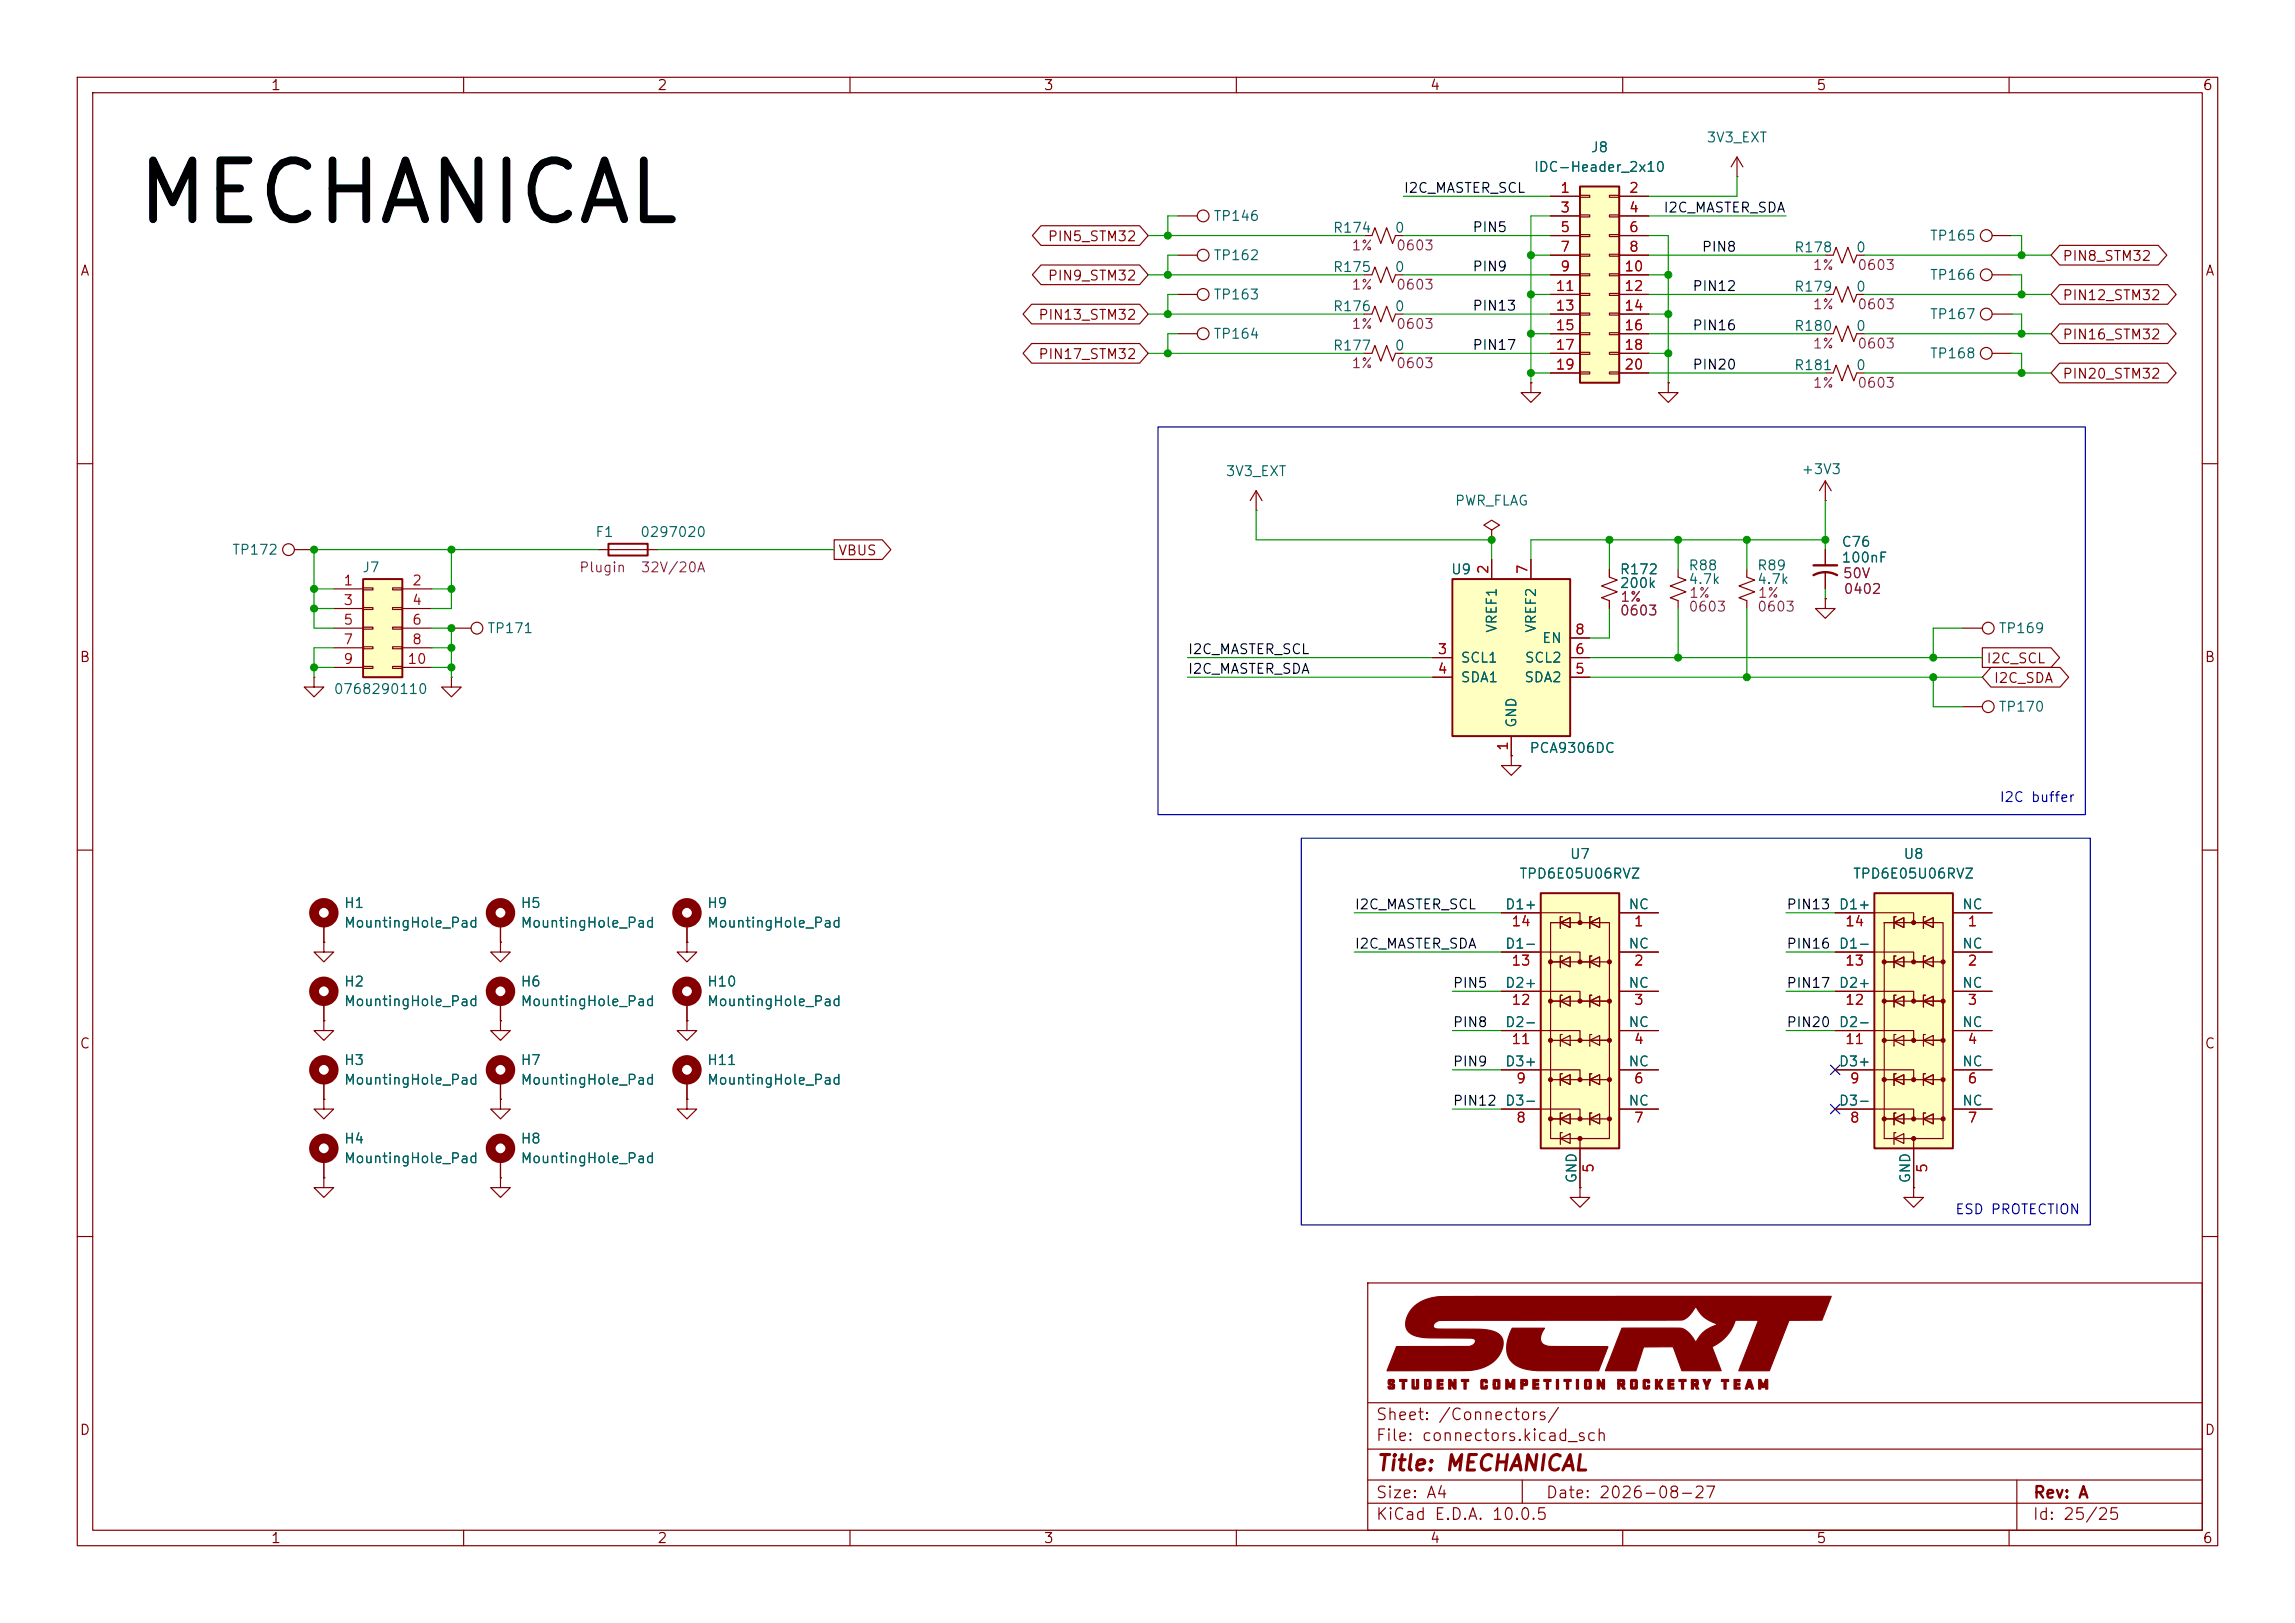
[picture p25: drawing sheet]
<svg xmlns="http://www.w3.org/2000/svg" width="297mm" height="210mm" viewBox="0 0 297 210" stroke-linecap="round" stroke-linejoin="round" font-family="sans-serif">
<defs><g id="words">
<text font-size="7.6" x="17.2" y="30.7">MECHANICAL</text>
<text font-size="2" fill="#840000" x="178" y="190.8">Title: MECHANICAL</text>
<g font-size="1.5" fill="#840000">
<text x="178" y="184.1">Sheet: /Connectors/</text>
<text x="178" y="186.8">File: connectors.kicad_sch</text>
<text x="178" y="197">KiCad E.D.A. 10.0.5</text>
<text x="178" y="194.2">Size: A4</text>
<text x="200" y="194.2">Date: 2026-08-27</text>
<text x="263" y="197">Id: 25/25</text>
<text x="263" y="194.2">Rev: A</text>
</g>
<g font-size="1.3" fill="#840000">
<text x="35" y="12">1</text>
<text x="85" y="12">2</text>
<text x="135" y="12">3</text>
<text x="185" y="12">4</text>
<text x="235" y="12">5</text>
<text x="285" y="12">6</text>
<text x="10.3" y="36">A</text>
<text x="135.5" y="31.5">PIN5_STM32</text>
<text x="266.8" y="34.1">PIN8_STM32</text>
<text x="285.3" y="36">A</text>
<text x="134.3" y="41.7">PIN13_STM32</text>
<text x="135.5" y="36.6">PIN9_STM32</text>
<text x="266.8" y="39.2">PIN12_STM32</text>
<text x="134.3" y="46.8">PIN17_STM32</text>
<text x="266.8" y="44.2">PIN16_STM32</text>
<text x="266.8" y="49.3">PIN20_STM32</text>
<text x="108.4" y="72.2">VBUS</text>
<text x="10.2" y="86">B</text>
<text x="257" y="86.1">I2C_SCL</text>
<text x="257.9" y="88.7">I2C_SDA</text>
<text x="285.2" y="86">B</text>
<text x="10.2" y="136">C</text>
<text x="285.2" y="136">C</text>
<text x="10.2" y="186">D</text>
<text x="285.2" y="186">D</text>
<text x="35" y="200">1</text>
<text x="85" y="200">2</text>
<text x="135" y="200">3</text>
<text x="185" y="200">4</text>
<text x="235" y="200">5</text>
<text x="285" y="200">6</text>
</g>
<g font-size="1.3" fill="#006464">
<text x="198.4" y="22.6">IDC-Header_2x10</text>
<text x="205.8" y="20">J8</text>
<text x="220.8" y="18.7">3V3_EXT</text>
<text x="157" y="28.9">TP146</text>
<text x="157" y="34">TP162</text>
<text x="172.4" y="35.5">R175</text>
<text x="172.4" y="30.4">R174</text>
<text x="180.4" y="35.5">0</text>
<text x="180.4" y="30.4">0</text>
<text x="232.1" y="33">R178</text>
<text x="240.1" y="33">0</text>
<text x="249.7" y="31.4">TP165</text>
<text x="157" y="39.1">TP163</text>
<text x="172.4" y="40.6">R176</text>
<text x="180.4" y="40.6">0</text>
<text x="232.1" y="38">R179</text>
<text x="240.1" y="38">0</text>
<text x="249.7" y="36.5">TP166</text>
<text x="249.7" y="41.6">TP167</text>
<text x="157" y="44.1">TP164</text>
<text x="172.4" y="45.7">R177</text>
<text x="180.4" y="45.7">0</text>
<text x="232.1" y="43.1">R180</text>
<text x="240.1" y="43.1">0</text>
<text x="249.7" y="46.7">TP168</text>
<text x="232.1" y="48.2">R181</text>
<text x="240.1" y="48.2">0</text>
<text x="158.5" y="61.9">3V3_EXT</text>
<text x="188.2" y="65.7">PWR_FLAG</text>
<text x="233" y="61.7">+3V3</text>
<text x="77" y="69.8">F1</text>
<text x="82.8" y="69.8">0297020</text>
<text x="238.2" y="71.1">C76</text>
<text x="30" y="72.1">TP172</text>
<text x="46.8" y="74.4">J7</text>
<text x="187.7" y="74.6">U9</text>
<text x="209.5" y="74.6">R172</text>
<text x="209.5" y="76.4">200k</text>
<text x="218.4" y="74.1">R88</text>
<text x="218.4" y="75.9">4.7k</text>
<text x="227.3" y="74.1">R89</text>
<text x="227.3" y="75.9">4.7k</text>
<text x="238.2" y="73.1">100nF</text>
<text x="63" y="82.2">TP171</text>
<text x="194" y="82" transform="rotate(-90 194 82)">VREF1</text>
<text x="199.1" y="82" transform="rotate(-90 199.1 82)">VREF2</text>
<text x="199.5" y="83.5">EN</text>
<text x="258.6" y="82.2">TP169</text>
<text x="188.9" y="86.1">SCL1</text>
<text x="188.9" y="88.6">SDA1</text>
<text x="197.2" y="88.6">SDA2</text>
<text x="197.2" y="86.1">SCL2</text>
<text x="43.1" y="90.1">0768290110</text>
<text x="196.5" y="94.3" transform="rotate(-90 196.5 94.3)">GND</text>
<text x="258.6" y="92.4">TP170</text>
<text x="197.9" y="97.7">PCA9306DC</text>
<text x="196.5" y="114">TPD6E05U06RVZ</text>
<text x="203.1" y="111.5">U7</text>
<text x="239.7" y="114">TPD6E05U06RVZ</text>
<text x="246.3" y="111.5">U8</text>
<text x="44.4" y="117.8">H1</text>
<text x="67.3" y="117.8">H5</text>
<text x="91.4" y="117.8">H9</text>
<text x="194.7" y="118">D1+</text>
<text x="210.7" y="118">NC</text>
<text x="237.9" y="118">D1+</text>
<text x="253.8" y="118">NC</text>
<text x="44.4" y="120.3">MountingHole_Pad</text>
<text x="67.3" y="120.3">MountingHole_Pad</text>
<text x="91.4" y="120.3">MountingHole_Pad</text>
<text x="194.7" y="123.1">D1-</text>
<text x="210.7" y="123.1">NC</text>
<text x="237.9" y="123.1">D1-</text>
<text x="253.8" y="123.1">NC</text>
<text x="44.4" y="128">H2</text>
<text x="44.4" y="130.5">MountingHole_Pad</text>
<text x="67.3" y="128">H6</text>
<text x="67.3" y="130.5">MountingHole_Pad</text>
<text x="91.4" y="128">H10</text>
<text x="91.4" y="130.5">MountingHole_Pad</text>
<text x="194.7" y="128.1">D2+</text>
<text x="210.7" y="128.1">NC</text>
<text x="237.9" y="128.1">D2+</text>
<text x="253.8" y="128.1">NC</text>
<text x="194.7" y="133.2">D2-</text>
<text x="210.7" y="133.2">NC</text>
<text x="237.9" y="133.2">D2-</text>
<text x="253.8" y="133.2">NC</text>
<text x="44.4" y="138.1">H3</text>
<text x="44.4" y="140.7">MountingHole_Pad</text>
<text x="67.3" y="138.1">H7</text>
<text x="67.3" y="140.7">MountingHole_Pad</text>
<text x="91.4" y="138.1">H11</text>
<text x="91.4" y="140.7">MountingHole_Pad</text>
<text x="194.7" y="143.4">D3-</text>
<text x="194.7" y="138.3">D3+</text>
<text x="210.7" y="138.3">NC</text>
<text x="210.7" y="143.4">NC</text>
<text x="237.9" y="143.4">D3-</text>
<text x="237.9" y="138.3">D3+</text>
<text x="253.8" y="138.3">NC</text>
<text x="253.8" y="143.4">NC</text>
<text x="44.4" y="148.3">H4</text>
<text x="67.3" y="148.3">H8</text>
<text x="44.4" y="150.8">MountingHole_Pad</text>
<text x="67.3" y="150.8">MountingHole_Pad</text>
<text x="204.3" y="153.2" transform="rotate(-90 204.3 153.2)">GND</text>
<text x="247.5" y="153.2" transform="rotate(-90 247.5 153.2)">GND</text>
</g>
<g font-size="1.3" fill="#0f0f0f">
<text x="181.6" y="25.3">I2C_MASTER_SCL</text>
<text x="215.2" y="27.8">I2C_MASTER_SDA</text>
<text x="190.5" y="35.4">PIN9</text>
<text x="190.5" y="30.4">PIN5</text>
<text x="220.1" y="32.9">PIN8</text>
<text x="190.5" y="40.5">PIN13</text>
<text x="218.9" y="38">PIN12</text>
<text x="190.5" y="45.6">PIN17</text>
<text x="218.9" y="43.1">PIN16</text>
<text x="218.9" y="48.1">PIN20</text>
<text x="153.6" y="85">I2C_MASTER_SCL</text>
<text x="153.6" y="87.5">I2C_MASTER_SDA</text>
<text x="175.2" y="118">I2C_MASTER_SCL</text>
<text x="231.1" y="118">PIN13</text>
<text x="175.2" y="123.1">I2C_MASTER_SDA</text>
<text x="231.1" y="123.1">PIN16</text>
<text x="187.9" y="128.1">PIN5</text>
<text x="231.1" y="128.1">PIN17</text>
<text x="187.9" y="133.2">PIN8</text>
<text x="231.1" y="133.2">PIN20</text>
<text x="187.9" y="143.4">PIN12</text>
<text x="187.9" y="138.3">PIN9</text>
</g>
<g font-size="1.3" fill="#a90000">
<text x="201.8" y="25.3">1</text>
<text x="201.8" y="27.8">3</text>
<text x="210.7" y="25.3">2</text>
<text x="210.7" y="27.8">4</text>
<text x="201.8" y="30.3">5</text>
<text x="201.8" y="32.9">7</text>
<text x="201.8" y="35.4">9</text>
<text x="210.1" y="35.4">10</text>
<text x="210.7" y="30.3">6</text>
<text x="210.7" y="32.9">8</text>
<text x="201.2" y="38">11</text>
<text x="201.2" y="40.5">13</text>
<text x="210.1" y="38">12</text>
<text x="210.1" y="40.5">14</text>
<text x="201.2" y="43">15</text>
<text x="201.2" y="45.6">17</text>
<text x="210.1" y="43">16</text>
<text x="210.1" y="45.6">18</text>
<text x="201.2" y="48.1">19</text>
<text x="210.1" y="48.1">20</text>
<text x="44.4" y="76.1">1</text>
<text x="53.2" y="76.1">2</text>
<text x="192.9" y="74.4" transform="rotate(-90 192.9 74.4)">2</text>
<text x="198" y="74.4" transform="rotate(-90 198 74.4)">7</text>
<text x="44.4" y="78.6">3</text>
<text x="44.4" y="81.1">5</text>
<text x="44.4" y="83.7">7</text>
<text x="53.2" y="78.6">4</text>
<text x="53.2" y="81.1">6</text>
<text x="53.2" y="83.7">8</text>
<text x="203.7" y="82.4">8</text>
<text x="44.4" y="86.2">9</text>
<text x="52.6" y="86.2">10</text>
<text x="186" y="85">3</text>
<text x="186" y="87.5">4</text>
<text x="203.7" y="87.5">5</text>
<text x="203.7" y="85">6</text>
<text x="195.4" y="97.3" transform="rotate(-90 195.4 97.3)">1</text>
<text x="195.5" y="125.3">13</text>
<text x="195.5" y="120.2">14</text>
<text x="211.4" y="120.2">1</text>
<text x="211.4" y="125.3">2</text>
<text x="238.7" y="125.3">13</text>
<text x="238.7" y="120.2">14</text>
<text x="254.5" y="120.2">1</text>
<text x="254.5" y="125.3">2</text>
<text x="195.5" y="130.3">12</text>
<text x="211.4" y="130.3">3</text>
<text x="238.7" y="130.3">12</text>
<text x="254.5" y="130.3">3</text>
<text x="195.5" y="135.4">11</text>
<text x="211.4" y="135.4">4</text>
<text x="238.7" y="135.4">11</text>
<text x="254.5" y="135.4">4</text>
<text x="196.1" y="140.5">9</text>
<text x="211.4" y="140.5">6</text>
<text x="239.3" y="140.5">9</text>
<text x="254.5" y="140.5">6</text>
<text x="196.1" y="145.6">8</text>
<text x="211.4" y="145.6">7</text>
<text x="239.3" y="145.6">8</text>
<text x="254.5" y="145.6">7</text>
<text x="206.5" y="151.9" transform="rotate(-90 206.5 151.9)">5</text>
<text x="249.7" y="151.9" transform="rotate(-90 249.7 151.9)">5</text>
</g>
<g font-size="1.3" fill="#840084">
<text x="174.8" y="32.7">1%</text>
<text x="180.6" y="32.7">0603</text>
<text x="234.5" y="35.3">1%</text>
<text x="240.3" y="35.3">0603</text>
<text x="174.8" y="37.8">1%</text>
<text x="180.6" y="37.8">0603</text>
<text x="234.5" y="40.3">1%</text>
<text x="240.3" y="40.3">0603</text>
<text x="174.8" y="48">1%</text>
<text x="174.8" y="42.9">1%</text>
<text x="180.6" y="48">0603</text>
<text x="180.6" y="42.9">0603</text>
<text x="234.5" y="45.4">1%</text>
<text x="240.3" y="45.4">0603</text>
<text x="234.5" y="50.5">1%</text>
<text x="240.3" y="50.5">0603</text>
<text x="74.9" y="74.4">Plugin</text>
<text x="82.8" y="74.4">32V/20A</text>
<text x="218.5" y="77.7">1%</text>
<text x="227.4" y="77.7">1%</text>
<text x="238.4" y="75.1">50V</text>
<text x="238.5" y="77.2">0402</text>
<text x="209.5" y="80">0603</text>
<text x="209.6" y="78.2">1%</text>
<text x="218.4" y="79.4">0603</text>
<text x="227.3" y="79.4">0603</text>
</g>
<g font-size="1.3" fill="#0000c2">
<text x="258.7" y="104.1">I2C buffer</text>
<text x="252.9" y="157.4">ESD PROTECTION</text>
</g>
</g></defs>
<g fill="none" stroke="#840000" stroke-width=".15">
<path d="M10 10h277v190h-277zM12 12h273v186h-273zM60 10v2M110 10v2M160 10v2M210 10v2M260 10v2M152.4 38.1h2.5M224.8 22.9h.1M224.8 20.3l-.8 1.3M224.8 20.3l.8 1.3M224.8 20.3v2.6"/>
<path d="M236.2 38.1h1l.4-1 .8 2 .7-2 .8 2 .4-1h1M152.4 43.2h2.5M176.5 45.7h1l.4-1 .8 2 .8-2 .7 2 .4-1h1M198.1 49.5v1.3h1.3l-1.3 1.3-1.3-1.3h1.3M198.1 49.5h.1M10 60h2M162.6 66h.1M162.6 63.5l-.8 1.3M162.6 63.5l.7 1.3M162.6 63.5v2.5M193 68.6l1.1-.7-1.1-.6-1 .6 1 .7v1.3M193 69.9h.1"/>
<path d="M226.1 73.7v1l1 .4-2.1 .7 2.1 .8-2.1 .7 1.1 .4v1M236.2 77.5v1.2h1.3l-1.3 1.3-1.3-1.3h1.3M236.2 77.5h.1M236.2 71.1v2.1M236.2 74.2v2M285 60h2M40.6 87.6v1.3h1.3l-1.3 1.3-1.2-1.3h1.2M40.6 87.6h.1M195.6 97.8v1.3h1.2l-1.2 1.2-1.3-1.2h1.3M195.6 97.8h.1M10 110h2M41.9 119.4v2.5"/>
<path d="M285 110h2M41.9 129.5v2.6M41.9 142.2v1.3h1.3l-1.3 1.3-1.3-1.3h1.3M41.9 142.2h.1M64.8 142.2v1.3h1.2l-1.2 1.3-1.3-1.3h1.3M64.8 142.2h.1M247.6 153.7v1.2h1.3l-1.3 1.3-1.2-1.3h1.2M247.6 153.7h.1M10 160h2M177 166h108v32h-108zM285 160h2M60 198v2"/>
<path d="M110 198v2M160 198v2M177 194.5h108M177 191.5h108M177 187.5h108M177 181.5h108M197 191.5v3M210 198v2M260 198v2M261 191.5v6.5"/>
<circle cx="155.7" cy="38.1" r=".76"/>
<circle cx="155.7" cy="43.2" r=".76"/>
</g>
<g fill="#840000" stroke="#840000" stroke-width=".15">
<path d="M179.7 178.5h.6l.1 .1 .1 .3-.6-.1v.1l.1 .1a.41 .41 0 0 1 .5 .2 .41 .41 0 0 1-.2 .5h-.5l-.2-.1v-.2l.6 .1v-.2h-.1a.42 .42 0 0 1-.5-.3 .42 .42 0 0 1 .1-.5z"/>
<path d="M181.1 178.5h1v.3h-.4v.9h-.2v-.9h-.4z"/>
<path d="M182.7 178.5h.3v1h.3v-1h.3v1.1l-.1 .1h-.7l-.1-.1z"/>
<path d="M184.4 178.5h.7l.1 .1v1l-.1 .1h-.7v-.6h.2v.4h.3v-.7h-.3v.3h-.2z"/>
<path d="M186 178.5h.8v.3h-.5v.2h.4v.2h-.4v.3h.5v.2h-.8z"/>
<path d="M187.5 178.5h.3l.4 .7v-.7h.2v1.2h-.2l-.4-.6-.1 .6h-.2z"/>
<path d="M189.1 178.5h1v.3h-.4v.9h-.2v-.9h-.4z"/>
<path d="M191.8 178.5h.6l.1 .1v.3h-.3v-.1h-.3v.7h.3v-.2h.3v.3l-.1 .1h-.6l-.2-.1v-1z"/>
<path d="M193.3 178.5h.7l.1 .1v1l-.1 .1h-.7l-.1-.1v-.5h.3v.4h.3v-.7h-.3v.3h-.3v-.5z"/>
<path d="M194.9 178.5h.3l.3 .7 .3-.7h.2v1.2h-.2v-.6l-.2 .4h-.3l-.2-.4v.6h-.2z"/>
<path d="M196.8 178.5h.4a.37 .37 0 0 1 .4 .1 .37 .37 0 0 1 .1 .4l-.1 .3h-.5v.4h-.3v-.8h.3v.1h.3v-.2h-.3v.1h-.3z"/>
<path d="M198.4 178.5h.7v.3h-.5v.2h.5v.2h-.5v.3h.5v.2h-.7z"/>
<path d="M199.8 178.5h.9v.3h-.3v.9h-.3v-.9h-.3z"/>
<path d="M201.4 178.5h.3v1.2h-.3z"/>
<path d="M202.4 178.5h.9v.3h-.3v.9h-.3v-.9h-.3z"/>
<path d="M204 178.5h.3v1.2h-.3z"/>
<path d="M205.2 178.5h.6l.1 .1v1l-.1 .1h-.6l-.1-.1v-.5h.2v.4h.4v-.7h-.4v.3h-.2v-.5z"/>
<path d="M206.7 178.5h.3l.4 .7v-.7h.2v1.2h-.2l-.4-.6v.6h-.3z"/>
<path d="M209.4 178.5h.3a.32 .32 0 0 1 .5 .2l.1 .5-.2 .1 .2 .4h-.3l-.2-.4h-.2v.4h-.2v-.8h.2v.1h.4v-.2h-.4v.1h-.2z"/>
<path d="M211.1 178.5h.7l.1 .1v1l-.1 .1h-.7l-.1-.1v-.5h.3v.4h.3v-.7h-.3v.3h-.3v-.5z"/>
<path d="M212.8 178.5h.6l.1 .1v.3h-.3v-.1h-.3v.7h.3v-.2h.3v.3l-.1 .1h-.6l-.2-.1v-1z"/>
<path d="M214.2 178.5h.3v.5l.3-.5h.4l-.4 .6 .4 .6h-.3l-.4-.5v.5h-.3z"/>
<path d="M215.9 178.5h.7v.3h-.5v.2h.5v.2h-.5v.3h.5v.2h-.7z"/>
<path d="M217.3 178.5h.9v.3h-.3v.9h-.3v-.9h-.3z"/>
<path d="M218.9 178.5h.4a.32 .32 0 0 1 .5 .2v.5l-.2 .1 .3 .4h-.4l-.2-.4h-.1v.4h-.3v-.8h.3v.1h.3v-.2h-.3v.1h-.3z"/>
<path d="M220.4 178.5h.3l.2 .5 .2-.5h.3l-.4 .8v.4h-.2v-.4z"/>
<path d="M222.8 178.5h.9v.3h-.3v.9h-.3v-.9h-.3z"/>
<path d="M224.4 178.5h.8v.3h-.5v.2h.4v.2h-.4v.3h.5v.2h-.8z"/>
<path d="M226.2 178.5h.3l.4 1.2a.25 .25 0 0 1-.3-.2h-.4a.22 .22 0 0 1-.1 .2 .22 .22 0 0 1-.2 0l.1-.5h.5l-.1-.3-.1 .3h-.3z"/>
<path d="M227.6 178.5h.3l.3 .7 .3-.7h.3v1.2h-.3v-.6l-.2 .4h-.2l-.2-.4v.6h-.3z"/>
<path d="M182.8 169.2a6.3 6.3 0 0 1 4.6-1.4l49.6-.1-1.2 3.1h-4.3l-2.5 6.6h-4l2.6-6.6h-3a5.6 5.6 0 0 1-3 3.5l1.1 3.1h-5l-1.1-2.9a.24 .24 0 0 0-.1-.2 .24 .24 0 0 0-.3 0h-3.5l-1 3.1h-3.9l2.1-5.5h7.6a3.5 3.5 0 0 1 2 1.8 4.6 4.6 0 0 1 2.7-2.3 4.5 4.5 0 0 1-2.7-2.3h-.1a2.78 2.78 0 0 1-1.7 1.7l-31.3 .1a.88 .88 0 0 0-.9 .8 .93 .93 0 0 0 1 .3h3.2a10.5 10.5 0 0 1 3.9 .4 1.67 1.67 0 0 1 .7 2.4 4.7 4.7 0 0 1-4 2.5l-10.8 .1 1.2-3.2h9.4a.69 .69 0 0 0 .8-.9 2.61 2.61 0 0 0-1.6-.2h-4.4a4.5 4.5 0 0 1-2.6-.8 2.26 2.26 0 0 1 .3-2.8z"/>
<path d="M195.7 171.9h4.2a1.74 1.74 0 0 0-.4 1.9 2.79 2.79 0 0 0 2.2 .4l6.4 .1-1.2 3.1h-5.8a11.3 11.3 0 0 1-4.6-.6 2.82 2.82 0 0 1-1.3-3.6z"/>
</g>
<path d="M234.7 74.4a3.2 3.2 0 0 1 3 0M234.7 73.2h3" fill="none" stroke="#840000" stroke-width=".3"/>
<g fill="none" stroke="#840000" stroke-width="1.3">
<circle cx="41.9" cy="118.1" r="1.27"/>
<circle cx="41.9" cy="128.3" r="1.27"/>
</g>
<path d="M188 74.9h15.2v20.4h-15.2z" fill="#ffffc2"/>
<path d="M188 74.9h15.2v20.4h-15.2z" fill="none" stroke="#840000" stroke-width=".25"/>
<g fill="none" stroke="#840000" stroke-width=".15">
<path d="M215.9 49.5v1.3h1.3l-1.3 1.3-1.3-1.3h1.3M215.9 49.5h.1M193 72.4v2.5M198.1 72.4v2.5M208.3 73.7v1l1 .4-2 .7 2 .8-2 .7 1 .4v1M217.2 73.7v1l1 .4-2 .7 2 .8-2 .7 1 .4v1M236.2 64.8h.1M236.2 62.2l-.7 1.3M236.2 62.2l.8 1.3M236.2 62.2v2.6M185.4 85.1h2.6M185.4 87.6h2.6"/>
<path d="M195.6 95.3v2.5M203.2 85.1h2.5M203.2 87.6h2.5M203.2 82.6h2.5M254 91.4h2.5M254 81.3h2.5M41.9 132.1v1.3h1.3l-1.3 1.2-1.3-1.2h1.3M41.9 132.1h.1"/>
<circle cx="257.3" cy="81.3" r=".76"/>
<circle cx="257.3" cy="91.4" r=".76"/>
</g>
<path d="M204.5 24.1h5v25.4h-5z" fill="#ffffc2"/>
<path d="M204.5 24.1h5v25.4h-5z" fill="none" stroke="#840000" stroke-width=".25"/>
<g fill="none" stroke="#840000" stroke-width=".15">
<path d="M200.7 25.4h3.8M200.7 27.9h3.8M200.7 30.5h3.8M200.7 33h3.8M200.7 35.6h3.8M200.7 38.1h3.8M204.5 25.3h1.2v.2h-1.2zM204.5 27.8h1.2v.3h-1.2zM204.5 30.4h1.2v.2h-1.2zM204.5 32.9h1.2v.2h-1.2zM204.5 35.4h1.2v.3h-1.2zM204.5 38h1.2v.2h-1.2z"/>
<path d="M208.3 25.3h1.2v.2h-1.2zM208.3 27.8h1.2v.3h-1.2zM208.3 30.4h1.2v.2h-1.2zM208.3 32.9h1.2v.2h-1.2zM208.3 35.4h1.2v.3h-1.2zM208.3 38h1.2v.2h-1.2zM209.5 25.4h3.9M209.5 27.9h3.9M209.5 30.5h3.9M209.5 33h3.9M209.5 35.6h3.9M209.5 38.1h3.9"/>
<path d="M200.7 40.6h3.8M200.7 43.2h3.8M200.7 45.7h3.8M200.7 48.3h3.8M204.5 40.5h1.2v.3h-1.2zM204.5 43.1h1.2v.2h-1.2zM204.5 45.6h1.2v.2h-1.2zM204.5 48.1h1.2v.3h-1.2zM208.3 40.5h1.2v.3h-1.2zM208.3 43.1h1.2v.2h-1.2zM208.3 45.6h1.2v.2h-1.2zM208.3 48.1h1.2v.3h-1.2z"/>
<path d="M209.5 40.6h3.9M209.5 43.2h3.9M209.5 45.7h3.9M209.5 48.3h3.9M58.4 81.3h2.6M41.9 121.9v1.3h1.3l-1.3 1.3-1.3-1.3h1.3M41.9 121.9h.1"/>
<circle cx="61.7" cy="81.3" r=".76"/>
</g>
<path d="M199.4 115.6h10.1v33h-10.1z" fill="#ffffc2"/>
<path d="M199.4 115.6h10.1v33h-10.1z" fill="none" stroke="#840000" stroke-width=".25"/>
<g fill="none" stroke="#840000" stroke-width=".15">
<path d="M194.3 118.1h10.2v1.3M201.9 119.4l1.3-.7v1.3zM202.2 118.6h-.3v1.5M205.7 119.4h2.6v5.1h-2.6M205.7 119.4l1.3-.7v1.3zM205.7 119.4h-5v27.9h7.6v-2.5M206 118.6h-.3v1.5M209.5 118.1h5.1M194.3 123.2h10.2v1.3M194.3 128.3h10.2v1.2M194.3 133.4h10.2v1.2M194.3 138.4h10.2v1.3"/>
<path d="M200.7 124.5h5M200.7 129.5h5M200.7 134.6h7.6v5.1M200.7 139.7h5M201.9 124.5l1.3-.7v1.3zM201.9 129.5l1.3-.6v1.3zM201.9 134.6l1.3-.6v1.3zM201.9 139.7l1.3-.6v1.2zM202.2 123.7h-.3v1.5M202.2 128.8h-.3v1.5M202.2 133.9h-.3v1.5M202.2 138.9h-.3v1.6"/>
<path d="M205.7 124.5l1.3-.7v1.3zM205.7 129.5h2.6v5.1h-2.6M205.7 129.5l1.3-.6v1.3zM205.7 134.6l1.3-.6v1.3zM205.7 139.7l1.3-.6v1.2zM205.7 139.7h2.6v5.1h-2.6M206 123.7h-.3v1.5M206 128.8h-.3v1.5M206 133.9h-.3v1.5M206 138.9h-.3v1.6M208.3 124.5v5M209.5 123.2h5.1"/>
<path d="M209.5 128.3h5.1M209.5 133.4h5.1M209.5 138.4h5.1M194.3 143.5h10.2v1.3M200.7 144.8h5M201.9 144.8l1.3-.7v1.3zM201.9 147.3l1.3-.6v1.3zM202.2 144h-.3v1.5M202.2 146.6h-.3v1.5M204.5 147.3v6.4M205.7 144.8l1.3-.7v1.3zM206 144h-.3v1.5"/>
<path d="M209.5 143.5h5.1"/>
</g>
<g fill="#840000" stroke="#840000" stroke-width=".15">
<circle cx="204.5" cy="119.4" r=".25"/>
<circle cx="200.7" cy="124.5" r=".25"/>
<circle cx="204.5" cy="124.5" r=".25"/>
<circle cx="208.3" cy="124.5" r=".25"/>
<circle cx="200.7" cy="129.5" r=".25"/>
<circle cx="204.5" cy="129.5" r=".25"/>
<circle cx="208.3" cy="129.5" r=".25"/>
<circle cx="200.7" cy="134.6" r=".25"/>
<circle cx="204.5" cy="134.6" r=".25"/>
<circle cx="208.3" cy="134.6" r=".25"/>
<circle cx="200.7" cy="139.7" r=".25"/>
<circle cx="204.5" cy="139.7" r=".25"/>
<circle cx="208.3" cy="139.7" r=".25"/>
<circle cx="200.7" cy="144.8" r=".25"/>
<circle cx="204.5" cy="144.8" r=".25"/>
<circle cx="208.3" cy="144.8" r=".25"/>
<circle cx="204.5" cy="147.3" r=".25"/>
</g>
<path d="M242.6 115.6h10.1v33h-10.1z" fill="#ffffc2"/>
<path d="M78.7 70.4h5.1v1.5h-5.1zM242.6 115.6h10.1v33h-10.1z" fill="none" stroke="#840000" stroke-width=".25"/>
<g fill="none" stroke="#840000" stroke-width=".15">
<path d="M152.4 27.9h2.5M152.4 33h2.5M176.5 35.6h1l.4-1.1 .8 2.1 .8-2.1 .7 2.1 .4-1h1M176.5 30.5h1l.4-1 .8 2 .8-2 .7 2 .4-1h1M176.5 40.6h1l.4-1 .8 2.1 .8-2.1 .7 2.1 .4-1.1h1M38.1 71.1h2.5M77.5 71.1h7.6M237.5 118.1h10.1v1.3M245.1 119.4l1.3-.7v1.3zM245.4 118.6h-.3v1.5M248.9 119.4h2.6v5.1h-2.6M248.9 119.4l1.3-.7v1.3z"/>
<path d="M248.9 119.4h-5.1v27.9h7.7v-2.5M249.2 118.6h-.3v1.5M252.7 118.1h5.1M64.8 139.7v2.5M237.5 123.2h10.1v1.3M237.5 128.3h10.1v1.2M237.5 133.4h10.1v1.2M237.5 138.4h10.1v1.3M243.8 124.5h5.1M243.8 129.5h5.1M243.8 134.6h7.7v5.1M243.8 139.7h5.1"/>
<path d="M245.1 124.5l1.3-.7v1.3zM245.1 129.5l1.3-.6v1.3zM245.1 134.6l1.3-.6v1.3zM245.1 139.7l1.3-.6v1.2zM245.4 123.7h-.3v1.5M245.4 128.8h-.3v1.5M245.4 133.9h-.3v1.5M245.4 138.9h-.3v1.6M248.9 124.5l1.3-.7v1.3zM248.9 129.5h2.6v5.1h-2.6M248.9 129.5l1.3-.6v1.3zM248.9 134.6l1.3-.6v1.3z"/>
<path d="M248.9 139.7l1.3-.6v1.2zM248.9 139.7h2.6v5.1h-2.6M249.2 123.7h-.3v1.5M249.2 128.8h-.3v1.5M249.2 133.9h-.3v1.5M249.2 138.9h-.3v1.6M251.5 124.5v5M252.7 123.2h5.1M252.7 128.3h5.1M252.7 133.4h5.1M252.7 138.4h5.1M204.5 153.7v1.2h1.2l-1.2 1.3-1.3-1.3h1.3"/>
<path d="M204.5 153.7h.1M237.5 143.5h10.1v1.3M243.8 144.8h5.1M245.1 144.8l1.3-.7v1.3zM245.1 147.3l1.3-.6v1.3zM245.4 144h-.3v1.5M245.4 146.6h-.3v1.5M247.6 147.3v6.4M248.9 144.8l1.3-.7v1.3zM249.2 144h-.3v1.5M252.7 143.5h5.1"/>
<circle cx="155.7" cy="27.9" r=".76"/>
<circle cx="155.7" cy="33" r=".76"/>
<circle cx="37.3" cy="71.1" r=".76"/>
</g>
<g fill="#840000" stroke="#840000" stroke-width=".15">
<circle cx="247.6" cy="119.4" r=".25"/>
<circle cx="243.8" cy="124.5" r=".25"/>
<circle cx="247.6" cy="124.5" r=".25"/>
<circle cx="251.5" cy="124.5" r=".25"/>
<circle cx="243.8" cy="129.5" r=".25"/>
<circle cx="247.6" cy="129.5" r=".25"/>
<circle cx="251.5" cy="129.5" r=".25"/>
<circle cx="243.8" cy="134.6" r=".25"/>
<circle cx="247.6" cy="134.6" r=".25"/>
<circle cx="251.5" cy="134.6" r=".25"/>
<circle cx="243.8" cy="139.7" r=".25"/>
<circle cx="247.6" cy="139.7" r=".25"/>
<circle cx="251.5" cy="139.7" r=".25"/>
<circle cx="243.8" cy="144.8" r=".25"/>
<circle cx="247.6" cy="144.8" r=".25"/>
<circle cx="251.5" cy="144.8" r=".25"/>
<circle cx="247.6" cy="147.3" r=".25"/>
</g>
<circle cx="64.8" cy="138.4" r="1.27" fill="none" stroke="#840000" stroke-width="1.3"/>
<path d="M47 74.9h5.1v12.7h-5.1z" fill="#ffffc2"/>
<path d="M47 74.9h5.1v12.7h-5.1z" fill="none" stroke="#840000" stroke-width=".25"/>
<g fill="none" stroke="#840000" stroke-width=".15">
<path d="M133.5 39.4h14l1.1 1.2-1.1 1.3h-14l-1.1-1.3zM134.7 29.2h12.8l1.1 1.3-1.1 1.3h-12.8l-1.1-1.3zM134.7 34.3h12.8l1.1 1.3-1.1 1.2h-12.8l-1.1-1.2zM200.7 30.5h3.8M200.7 35.6h3.8M200.7 33h3.8M200.7 25.4h3.8M200.7 27.9h3.8M200.7 38.1h3.8M209.5 30.5h3.9M209.5 35.6h3.9M209.5 33h3.9"/>
<path d="M209.5 25.4h3.9M209.5 27.9h3.9M209.5 38.1h3.9M236.2 33h1l.4-1 .8 2 .7-2 .8 2 .4-1h1M257.8 30.5h2.5M257.8 35.6h2.5M266.5 36.8h14l1.1 1.3-1.1 1.3h-14l-1.1-1.3zM266.5 31.7h12.8l1.1 1.3-1.1 1.3h-12.8l-1.1-1.3zM133.5 44.4h14l1.1 1.3-1.1 1.3h-14l-1.1-1.3zM198.1 49.5h.1M200.7 48.3h3.8M200.7 40.6h3.8"/>
<path d="M200.7 43.2h3.8M200.7 45.7h3.8M209.5 48.3h3.9M209.5 40.6h3.9M209.5 43.2h3.9M209.5 45.7h3.9M215.9 49.5h.1M236.2 48.3h1l.4-1.1 .8 2.1 .7-2.1 .8 2.1 .4-1h1M236.2 43.2h1l.4-1 .8 2 .7-2 .8 2 .4-1h1M257.8 40.6h2.5M257.8 45.7h2.5M266.5 47h14l1.1 1.3-1.1 1.2h-14l-1.1-1.2z"/>
<path d="M266.5 41.9h14l1.1 1.3-1.1 1.3h-14l-1.1-1.3zM43.2 76.2h3.8M43.2 78.7h3.8M47 76.1h1.3v.2h-1.3zM47 78.6h1.3v.3h-1.3zM50.8 76.1h1.3v.2h-1.3zM50.8 78.6h1.3v.3h-1.3zM52.1 76.2h3.8M52.1 78.7h3.8M107.9 69.8h6.3l1.1 1.3-1.1 1.3h-6.3zM193 72.4v2.5M198.1 72.4v2.5"/>
<path d="M208.3 73.7v1M208.3 77.7v1M236.2 77.5h.1M236.2 71.1v2.1M236.2 74.2v2M43.2 81.3h3.8M43.2 83.8h3.8M43.2 86.4h3.8M47 81.2h1.3v.2h-1.3zM47 83.7h1.3v.2h-1.3zM47 86.2h1.3v.3h-1.3zM50.8 81.2h1.3v.2h-1.3z"/>
<path d="M50.8 83.7h1.3v.2h-1.3zM50.8 86.2h1.3v.3h-1.3zM52.1 81.3h3.8M52.1 83.8h3.8M52.1 86.4h3.8M58.4 87.6v1.3h1.3l-1.3 1.3-1.3-1.3h1.3M58.4 87.6h.1M185.4 85.1h2.6M185.4 87.6h2.6M195.6 97.8h.1M195.6 95.3v2.5M203.2 85.1h2.5"/>
<path d="M203.2 87.6h2.5M203.2 82.6h2.5M256.5 83.8h8.9l1.1 1.3-1.1 1.3h-8.9zM257.7 86.4h8.9l1.1 1.2-1.1 1.3h-8.9l-1.2-1.3zM41.9 119.4v2.5M64.8 119.4v2.5M88.9 119.4v2.5M194.3 118.1h5.1M209.5 118.1h5.1M237.5 118.1h5.1M252.7 118.1h5.1M41.9 121.9h.1"/>
<path d="M41.9 132.1h.1M41.9 129.5v2.6M41.9 139.7v2.5M64.8 132.1v1.3h1.2l-1.2 1.2-1.3-1.2h1.3M64.8 132.1h.1M64.8 121.9v1.3h1.2l-1.2 1.3-1.3-1.3h1.3M64.8 121.9h.1M64.8 129.5v2.6M64.8 139.7v2.5M88.9 132.1v1.3h1.3l-1.3 1.2-1.3-1.2h1.3M88.9 132.1h.1M88.9 121.9v1.3h1.3l-1.3 1.3-1.3-1.3h1.3"/>
<path d="M88.9 121.9h.1M88.9 129.5v2.6M88.9 139.7v2.5M194.3 123.2h5.1M194.3 128.3h5.1M194.3 133.4h5.1M194.3 138.4h5.1M209.5 123.2h5.1M209.5 128.3h5.1M209.5 133.4h5.1M209.5 138.4h5.1M237.5 123.2h5.1"/>
<path d="M237.5 128.3h5.1M237.5 133.4h5.1M237.5 138.4h5.1M252.7 123.2h5.1M252.7 128.3h5.1M252.7 133.4h5.1M252.7 138.4h5.1M41.9 152.4v1.3h1.3l-1.3 1.2-1.3-1.2h1.3M41.9 152.4h.1M41.9 142.2h.1M41.9 149.9v2.5M64.8 152.4v1.3h1.2l-1.2 1.2-1.3-1.2h1.3"/>
<path d="M64.8 152.4h.1M64.8 142.2h.1M64.8 149.9v2.5M88.9 142.2v1.3h1.3l-1.3 1.3-1.3-1.3h1.3M88.9 142.2h.1M194.3 143.5h5.1M204.5 153.7h.1M204.5 148.6v5.1M209.5 143.5h5.1M237.5 143.5h5.1M247.6 153.7h.1M247.6 148.6v5.1"/>
<path d="M252.7 143.5h5.1"/>
<circle cx="257" cy="35.6" r=".76"/>
<circle cx="257" cy="30.5" r=".76"/>
<circle cx="257" cy="40.6" r=".76"/>
<circle cx="257" cy="45.7" r=".76"/>
</g>
<g fill="none" stroke="#840000" stroke-width="1.3">
<circle cx="64.8" cy="118.1" r="1.27"/>
<circle cx="88.9" cy="118.1" r="1.27"/>
<circle cx="41.9" cy="138.4" r="1.27"/>
<circle cx="64.8" cy="128.3" r="1.27"/>
<circle cx="88.9" cy="128.3" r="1.27"/>
<circle cx="88.9" cy="138.4" r="1.27"/>
<circle cx="41.9" cy="148.6" r="1.27"/>
<circle cx="64.8" cy="148.6" r="1.27"/>
</g>
<g fill="none" stroke="#009600" stroke-width=".15">
<path d="M148.6 35.6h27.9M148.6 30.5h27.9M152.4 27.9h-1.3v2.6M152.4 33h-1.3v2.6M152.4 38.1h-1.3v2.5M181.6 25.4h19.1M181.6 35.6h19.1M181.6 30.5h19.1M198.1 33h2.6M198.1 38.1h2.6M200.7 27.9h-2.6v21.6M213.4 30.5h2.5v19"/>
<path d="M213.4 35.6h2.5M213.4 27.9h17.7M213.4 33h22.8M213.4 38.1h22.8M224.8 22.9v2.5h-11.4M241.3 33h24.1M241.3 38.1h24.1M260.3 35.6h1.3v2.5M260.3 30.5h1.3v2.5M148.6 40.6h27.9M148.6 45.7h27.9M152.4 43.2h-1.3v2.5"/>
<path d="M181.6 40.6h19.1M181.6 45.7h19.1M198.1 48.3h2.6M198.1 43.2h2.6M213.4 48.3h22.8M213.4 43.2h22.8M213.4 40.6h2.5M213.4 45.7h2.5M241.3 48.3h24.1M241.3 43.2h24.1M260.3 40.6h1.3v2.6M260.3 45.7h1.3v2.6"/>
<path d="M40.6 78.7h2.6M40.6 76.2h2.6M55.9 76.2h2.5M58.4 71.1v7.6h-2.5M77.5 71.1h-36.9v10.2h2.6M85.1 71.1h22.8M162.6 66v3.9h30.4v2.5M208.3 78.7v3.9h-2.6M208.3 69.9v3.8M217.2 69.9v3.8M217.2 78.7v6.4M226.1 69.9v3.8"/>
<path d="M226.1 78.7v8.9M236.2 69.9h-38.1v2.5M236.2 64.8v6.3M236.2 76.2v1.3M40.6 86.4h2.6M43.2 83.8h-2.6v3.8M55.9 81.3h2.5v6.3M55.9 83.8h2.5M55.9 86.4h2.5M153.7 85.1h31.7M153.7 87.6h31.7M205.7 85.1h50.8"/>
<path d="M205.7 87.6h50.8M250.2 87.6v3.8h3.8M254 81.3h-3.8v3.8M175.3 118.1h19M231.1 118.1h6.4M175.3 123.2h19M188 128.3h6.3M188 133.4h6.3M188 138.4h6.3M231.1 123.2h6.4M231.1 128.3h6.4M231.1 133.4h6.4"/>
<path d="M188 143.5h6.3"/>
</g>
<path d="M236.9 137.8l1.2 1.2M238.1 137.8l-1.2 1.2M236.9 142.9l1.2 1.2M238.1 142.9l-1.2 1.2" fill="none" stroke="#000084" stroke-width=".15"/>
<path d="M149.9 55.2h120v50.2h-120zM168.4 108.5h102.1v50h-102.1z" fill="none" stroke="#0000c2" stroke-width=".15"/>
<g fill="#009600" stroke="#009600" stroke-width=".13">
<circle cx="198.1" cy="43.2" r=".46"/>
<circle cx="215.9" cy="40.6" r=".46"/>
<circle cx="215.9" cy="35.6" r=".46"/>
<circle cx="215.9" cy="45.7" r=".46"/>
<circle cx="198.1" cy="48.3" r=".46"/>
<circle cx="261.6" cy="33" r=".46"/>
<circle cx="261.6" cy="43.2" r=".46"/>
<circle cx="261.6" cy="48.3" r=".46"/>
<circle cx="261.6" cy="38.1" r=".46"/>
<circle cx="250.2" cy="87.6" r=".46"/>
<circle cx="250.2" cy="85.1" r=".46"/>
<circle cx="226.1" cy="87.6" r=".46"/>
<circle cx="236.2" cy="69.9" r=".46"/>
<circle cx="226.1" cy="69.9" r=".46"/>
<circle cx="208.3" cy="69.9" r=".46"/>
<circle cx="217.2" cy="69.9" r=".46"/>
<circle cx="217.2" cy="85.1" r=".46"/>
<circle cx="193" cy="69.9" r=".46"/>
<circle cx="40.6" cy="78.7" r=".46"/>
<circle cx="58.4" cy="81.3" r=".46"/>
<circle cx="40.6" cy="76.2" r=".46"/>
<circle cx="40.6" cy="71.1" r=".46"/>
<circle cx="58.4" cy="71.1" r=".46"/>
<circle cx="58.4" cy="76.2" r=".46"/>
<circle cx="198.1" cy="38.1" r=".46"/>
<circle cx="198.1" cy="33" r=".46"/>
<circle cx="151.1" cy="35.6" r=".46"/>
<circle cx="151.1" cy="40.6" r=".46"/>
<circle cx="151.1" cy="45.7" r=".46"/>
<circle cx="151.1" cy="30.5" r=".46"/>
<circle cx="40.6" cy="86.4" r=".46"/>
<circle cx="58.4" cy="83.8" r=".46"/>
<circle cx="58.4" cy="86.4" r=".46"/>
</g>
<use href="#words"/>
</svg>
